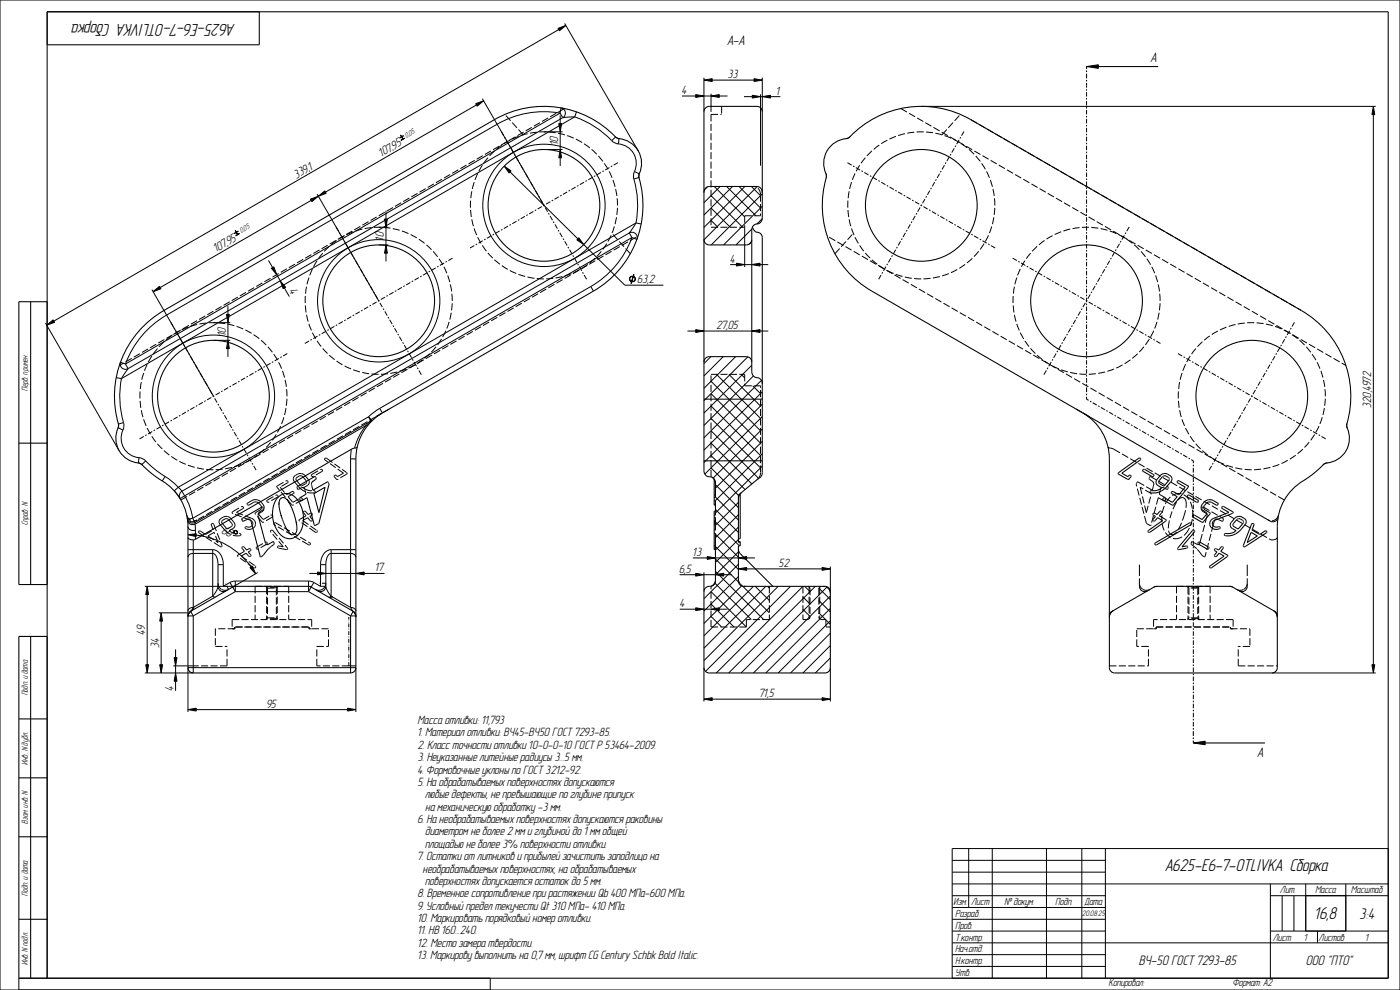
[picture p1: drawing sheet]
<svg xmlns="http://www.w3.org/2000/svg" width="594mm" height="420mm" viewBox="0 0 594 420" stroke-linecap="round" stroke-linejoin="round" font-family="sans-serif">
<defs><g id="words">
<g font-size="7.3">
<text x="99.4" y="10.1" transform="rotate(-180 99.4 10.1)">A625-E6-7-OTLIVKA Сборка</text>
<text x="494.6" y="369.4">A625-E6-7-OTLIVKA Сборка</text>
<text x="557.9" y="390">16,8</text>
</g>
<text font-size="6.6" x="576.9" y="389.7">3:4</text>
<g font-size="5.9">
<text x="308.7" y="19.3">A-A</text>
<text x="488.3" y="26.2">A</text>
<text x="533.6" y="321.2">A</text>
<text x="483.3" y="409.5">ВЧ-50 ГОСТ 7293-85</text>
<text x="554.1" y="409.5">ООО &quot;ПТО&quot;</text>
</g>
<g font-size="5.1">
<text x="308.8" y="33.1">33</text>
<text x="289.3" y="39.9">4</text>
<text x="329.4" y="40.1">1</text>
<text x="167.3" y="63.4" transform="rotate(-30 167.3 63.4)">95</text>
<text x="236.8" y="61.7" transform="rotate(-90 236.8 61.7)">10</text>
<text x="161.8" y="66.6" transform="rotate(-30 161.8 66.6)">107,</text>
<text x="125.8" y="75.8" transform="rotate(-30 125.8 75.8)">339,</text>
<text x="131.7" y="72.3" transform="rotate(-30 131.7 72.3)">1</text>
<text x="91.7" y="107.1" transform="rotate(-30 91.7 107.1)">107,</text>
<text x="97.2" y="103.9" transform="rotate(-30 97.2 103.9)">95</text>
<text x="162.9" y="102.2" transform="rotate(-90 162.9 102.2)">10</text>
<text x="309.8" y="111.4">4</text>
<text x="122.5" y="123.7" transform="rotate(60 122.5 123.7)">4</text>
<text x="270.5" y="120.1">63,2</text>
<text x="95.8" y="142.6" transform="rotate(-90 95.8 142.6)">10</text>
<text x="304" y="139.6">27,05</text>
<text x="581.8" y="173.2" transform="rotate(-90 581.8 173.2)">320,4972</text>
<text x="93.9" y="226" transform="rotate(28 93.9 226)">60</text>
<text x="294" y="235.8">13</text>
<text x="159.2" y="242.4">17</text>
<text x="288.3" y="242.9">6,5</text>
<text x="330.5" y="240.5">52</text>
<text x="288.4" y="257.6">4</text>
<text x="61.6" y="269.3" transform="rotate(-90 61.6 269.3)">49</text>
<text x="67.5" y="274.8" transform="rotate(-90 67.5 274.8)">34</text>
<text x="73.6" y="293.1" transform="rotate(-90 73.6 293.1)">4</text>
<text x="322.2" y="295.7">71,5</text>
<text x="113.2" y="300.2">95</text>
<text x="177.2" y="307.2">Maccа отливки: 11,793</text>
<text x="177.2" y="312.4">1. Материал отливки: ВЧ45-ВЧ50 ГОСТ 7293-85.</text>
<text x="177.2" y="317.7">2. Класс точности отливки 10-0-0-10 ГОСТ Р 53464-2009.</text>
<text x="177.2" y="322.9">3. Неуказанные литейные радиусы 3...5 мм.</text>
<text x="177.2" y="328.2">4. Формовочные уклоны по ГОСТ 3212-92.</text>
<text x="177.2" y="333.4">5. На обрабатываемых поверхностях допускаются</text>
<text x="180.6" y="338.7">любые дефекты, не превышающие по глубине припуск</text>
<text x="180.6" y="343.9">на механическую обработку -3 мм.</text>
<text x="177.2" y="349.2">6. На необрабатываемых поверхностях допускаются раковины</text>
<text x="180.6" y="354.4">диаметром не более 2 мм и глубиной до 1 мм общей</text>
<text x="180.6" y="359.7">площадью не более 3% поверхности отливки.</text>
<text x="177.2" y="364.9">7. Остатки от литников и прибылей зачистить заподлицо на</text>
<text x="179.5" y="370.2">необрабатываемых поверхностях, на обрабатываемых</text>
<text x="180.6" y="375.4">поверхностях допускается остаток до 5 мм.</text>
<text x="177.2" y="380.7">8. Временное сопротивление при растяжении Qb 400 МПа-600 МПа.</text>
<text x="177.2" y="385.9">9. Условный предел текучести Qt 310 МПа- 410 МПа.</text>
<text x="177.2" y="391.2">10. Маркировать порядковый номер отливки.</text>
<text x="177.2" y="396.4">11. HB 160...240.</text>
<text x="177.2" y="401.7">12. Место замера твердости.</text>
<text x="177.2" y="406.9">13. Маркирову выполнить на 0,7 мм, шрифт CG Century Schbk Bold Italic.</text>
</g>
<g font-size="4.4">
<text x="404.6" y="384">Изм.</text>
<text x="412.2" y="384">Лист</text>
<text x="426.2" y="384">№ докум.</text>
<text x="447.9" y="384">Подп.</text>
<text x="460.3" y="384">Дата</text>
<text x="543.2" y="379">Лит.</text>
<text x="558.1" y="379">Масса</text>
<text x="573.3" y="379">Масштаб</text>
<text x="405.4" y="389">Pазраб.</text>
<text x="405.4" y="394">Пров.</text>
<text x="405.4" y="399">Т.контр.</text>
<text x="540.2" y="399">Лист</text>
<text x="553.4" y="399">1</text>
<text x="559.6" y="399">Листов</text>
<text x="579.4" y="399">1</text>
<text x="405.4" y="404">Нач.отд.</text>
<text x="405.4" y="409">Н.контр.</text>
<text x="405.4" y="414">Утв.</text>
<text x="470.5" y="418.5">Копировал:</text>
<text x="523" y="418.5">Формат: А2</text>
</g>
<g font-size="3.7">
<text x="11.7" y="165.8" transform="rotate(-90 11.7 165.8)">Перв. примен.</text>
<text x="11.7" y="222.8" transform="rotate(-90 11.7 222.8)">Справ. N</text>
<text x="11.7" y="295" transform="rotate(-90 11.7 295)">Подп. и дата</text>
<text x="11.7" y="324.5" transform="rotate(-90 11.7 324.5)">Инв. N дубл.</text>
<text x="11.7" y="349.5" transform="rotate(-90 11.7 349.5)">Взам. инв. N</text>
<text x="11.7" y="380" transform="rotate(-90 11.7 380)">Подп. и дата</text>
<text x="11.7" y="409.5" transform="rotate(-90 11.7 409.5)">Инв. N подл.</text>
</g>
<text font-size="3.4" x="459.2" y="388.6">20.08.25</text>
<g font-size="3.1">
<text x="172.5" y="58.4" transform="rotate(-30 172.5 58.4)">0,</text>
<text x="174" y="57.5" transform="rotate(-30 174 57.5)">05</text>
<text x="102.4" y="98.9" transform="rotate(-30 102.4 98.9)">0,</text>
<text x="103.9" y="98" transform="rotate(-30 103.9 98)">05</text>
</g>
</g></defs>
<g fill="#000">
<path d="M236.7 12l3.4-1.2-2.8 2.3zM298.7 34l3.5-.6v1.2zM319.9 33.4l3.5 .6-3.5 .6zM461 28.2l5-.7v1.5zM169.6 58.5l1.6-.9zM170.1 59.5l1.6-.8zM169.9 57.4l.9 1.4zM201.9 44l3.3-1.2-2.7 2.2zM237.1 52.4h1.2l-.6 3.5zM295.2 40.1l3.5 .6-3.5 .6zM301.7 40.7l3.5-.6v1.2zM319.2 40.4l3.5 .6-3.5 .6z"/>
<path d="M323.4 41l3.5-.6v1.2zM582.7 45.1l.6 3.5h-1.2zM213.9 70.5l2.9 2-.8 .9zM237.7 63.4l.6 3.5h-1.2zM99.5 99l1.6-.9zM100 100l1.6-.8zM99.8 97.8l.9 1.4zM135.1 83.3l2.7-2.3 .6 1zM131.7 84.5l3.4-1.2-2.8 2.2zM163.2 92.9h1.2l-.6 3.5zM115.1 113.8l1.1-.6 1.2 3.3zM118.9 119.1l2.3 2.8-1.1 .6z"/>
<path d="M163.8 103.9l.6 3.5h-1.2zM245.6 100.9l2.1 2.9-3-2.1zM267.7 117.3a1.23 1.23 0 0 1 1.5 .2 1.23 1.23 0 0 1 .2 1.4l-.7 .6a1.17 1.17 0 0 0 .8-1.1 1.17 1.17 0 0 0-.8-1.1h-.7a1.17 1.17 0 0 0-.8 1.1 1.17 1.17 0 0 0 .8 1.1 1.18 1.18 0 0 1-.9-1 1.18 1.18 0 0 1 .6-1.2zM268 119.4l.7 .1zM268.9 116.5l-1.2 3.8zM312.5 111.7l3.5 .6-3.5 .6zM319 112.3l3.5-.6v1.2zM19.8 138l2.8-2.3 .6 1zM65 123.7l2.7-2.2 .6 1zM96.1 133.4h1.2l-.6 3.5zM96.7 144.4l.6 3.5h-1.2zM295.2 139.8l3.5 .6-3.5 .6z"/>
<path d="M319 140.4l3.5-.6v1.2zM79.7 226.9l3.6-.5-.1 1.2zM99.4 225.2l.6-.2 .7 .3 .1 .6-.2 .5-.6 .2-.7-.3-.2-.6 .9 .8 .7-.7-.1-.3zM99.4 225.2l-.1 .5zM300.1 236.1l3.5 .6-3.5 .6zM313.3 236.7l3.5-.6v1.2zM62.4 248.8l.6 3.5h-1.2zM106 240.8l1-.6 1.5 3.2zM134.7 242.7l3.5 .6-3.5 .6zM151 243.3l3.5-.6v1.2zM295.2 257.8l3.5 .6-3.5 .6zM295.2 243.2l3.5 .6-3.5 .6z"/>
<path d="M301.7 258.4l3.5-.6v1.2zM303.6 243.8l3.5-.6v1.2zM313.3 241.3l3.5-.6v1.2zM348.8 240.7l3.5 .6-3.5 .6zM68.4 260l.6 3.5h-1.2zM61.8 282h1.2l-.6 3.5zM67.8 282h1.2l-.6 3.5zM73.9 279h1.2l-.6 3.5zM74.5 285.5l.6 3.5h-1.2zM298.7 296.6l3.5-.6v1.2zM348.8 296l3.5 .6-3.5 .6zM582.1 282h1.2l-.6 3.5z"/>
<path d="M79.7 301.1l3.5-.6v1.2zM147.5 300.5l3.5 .6-3.5 .6zM506.3 315.2l5-.7v1.5z"/>
</g>
<g fill="none" stroke="#000" stroke-width=".42">
<path d="M0 0h594v420h-594zM236.7 12l3.4-1.2-2.8 2.3zM237 12.6l-214.1 123.6M239.6 9.9l31.2 54.1M298.7 34l3.5-.6v1.2zM298.7 33v14.4M301.7 39.7v7.8M302.2 34h17.7M319.9 33.4l3.5 .6-3.5 .6zM323.4 33v14.4M461 36.2v1M461 37.8v.6"/>
<path d="M461 39.1v1.9M461 28.2l5-.7v1.5zM169.6 58.5l1.6-.9zM169.9 57.4l.9 1.4zM170.1 59.5l1.6-.8zM201.9 44l3.3-1.2-2.7 2.2zM202.2 44.5l-64.1 37M204.7 41.9l26.1 45.2M230.8 55.9h7.9M237.1 52.4h1.2l-.6 3.5zM237.6 48a39.8 39.8 0 0 0-26.7 4.7l-140.2 81a39.8 39.8 0 0 0-17.5 20.7M237.6 48l.4-2.2a2.25 2.25 0 0 1 1.9 1.8 2.25 2.25 0 0 1-1.1 2.3"/>
<path d="M237.6 48l-184.4 106.4M237.6 48l1.2 1.9M237.7 48.9v3.5M237.7 55.9v7.5M238.8 49.9l-184.4 106.5M243.8 49.6a39.7 39.7 0 0 1 15.7 10.1M243.8 49.6l-5 .3M243.8 49.6l-192.3 111M244.6 47.5l-.8 2.1M259.5 59.7l1.4 .9 1.5 .5M261.2 58.1l-1.7 1.6M262.6 58.8l-.2 2.3"/>
<path d="M289.3 40.7h5.9M295.2 40.1l3.5 .6-3.5 .6zM298.7 40.7h3M301.7 40.7l3.5-.6v1.2zM305.2 40.7h3.5M315.7 41h3.5M319.2 40.4l3.5 .6-3.5 .6zM322.7 40v30.3M322.7 41h.7M323.4 41l3.5-.6v1.2zM326.9 41h4.2M390.9 45.1h192.8"/>
<path d="M461 41.6v.6M461 42.9v1.9M461 45.4v.6M461 46.7v1.9M461 49.2v.6M461 50.5v1.8M461 53v.6M461 54.2v1.9M461 56.8v.6M461 58v1.9M582.7 45.1l.6 3.5h-1.2zM582.7 48.6v233.4"/>
<path d="M213.9 70.5l2.9 2-.8 .9zM216.4 72.9l28.8 28.4M230.8 63.4h7.9M237.7 63.4l.6 3.5h-1.2zM237.7 66.9v3.5M262.4 61.1a8.3 8.3 0 0 1 6.8 11.7M268.9 75.9a39.7 39.7 0 0 1 .9 18.7M269.2 72.8l-.4 1.5 .1 1.6M269.2 72.8l2 .9M271.1 75.3l-2.2 .6M300.1 79.3l-1.1 1.2M303 79.1l13 12.9"/>
<path d="M305.6 79.1l-6.9 6.9M308.3 79.1l12.4 12.4M310.8 79.1l-12.1 12.1M313.5 79.1l9.2 9.1M316.1 79.1l-17.4 17.4M318.8 79.1l3.9 3.9M321.3 79.1l-22.6 22.6M461 60.6v.6M461 61.8v1.9M461 64.4v.6M461 65.6v1.9M461 68.1v.7"/>
<path d="M461 69.4v1.9M461 71.9v.7M461 73.2v1.9M461 75.7v.7M461 77v1.9M461 79.5v.7M99.5 99l1.6-.9zM99.8 97.8l.9 1.4zM100 100l1.6-.8zM131.7 84.5l3.4-1.2-2.8 2.2zM132 85l-64 37M134.6 82.4l26.1 45.2"/>
<path d="M135.1 83.3l2.7-2.3 .6 1zM160.7 96.4h4.1M163.2 92.9h1.2l-.6 3.5zM163.8 89.4v3.5M163.8 96.4v7.5M267 98.8a2.25 2.25 0 0 1 2.6 .3 2.25 2.25 0 0 1 .6 2.5l-2.1-.8M267 98.8l-189.8 109.6M267 98.8l1.1 2M269.8 94.6l-2.8 4.2M269.8 94.6l-194.2 112.1M269.8 94.6l2.2 .4M301.7 93.5l2.9 2.9"/>
<path d="M301.7 88.2l8.1 8.2M301.7 83l13.4 13.4M316 96.4v16.9M319 97.2l-6.7 6.7M323.4 92.8l-2.2 2.2M323.4 82.2l-21.6 21.7M323.4 87.5l-16.4 16.4M461 80.8v1.9M461 83.3v.6M461 84.6v1.9M461 87.1v.6M461 88.4v1.9"/>
<path d="M461 90.9v.6M461 92.2v1.9M461 94.7v.6M461 95.9v1.9M461 98.5v.6M461 99.7v1.9M113.9 110.5l1.7 3M115.1 113.8l1.1-.6 1.2 3.3zM117.4 116.5l1.5 2.6M118.9 119.1l2.3 2.8-1.1 .6zM160.7 103.9h4.1M163.8 103.9l.6 3.5h-1.2z"/>
<path d="M163.8 107.4v3.5M245.6 100.9l2.1 2.9-3-2.1zM247.7 103.8l17.4 17.2h16.4M267.7 117.3a1.23 1.23 0 0 1 1.5 .2 1.23 1.23 0 0 1 .2 1.4l-.7 .6a1.17 1.17 0 0 0 .8-1.1 1.17 1.17 0 0 0-.8-1.1h-.7a1.17 1.17 0 0 0-.8 1.1 1.17 1.17 0 0 0 .8 1.1 1.18 1.18 0 0 1-.9-1 1.18 1.18 0 0 1 .6-1.2zM268 119.4l.7 .1zM268.1 100.8a39.7 39.7 0 0 1-17.4 20.8M268.1 100.8l-189.8 109.6M268.9 116.5l-1.2 3.8zM309.8 112.3h2.7M312.5 111.7l3.5 .6-3.5 .6zM316 112.3h3M318.7 102.7l-.9 .9"/>
<path d="M319 112.3l3.5-.6v1.2zM322.5 112.3h3.5M461 102.3v.6M461 103.5v1.9M461 106.1v.6M461 107.3v1.9M461 109.8v.7M461 111.1v1.9M461 113.6v.7M461 114.9v1.9M461 117.4v.7M461 118.7v1.9"/>
<path d="M19.3 137.1l31.3 54.1M19.8 138l2.8-2.3 .6 1zM64.5 122.9l26.1 45.2M65 123.7l2.7-2.2 .6 1zM90.6 136.9h7.1M96.1 133.4h1.2l-.6 3.5zM96.7 129.9v3.5M96.7 136.9v7.5M120.6 122.2l2.2 3.6M250.7 121.6l-89.6 51.7M250.7 121.6l1.1 1.9M295.2 139.8l3.5 .6-3.5 .6z"/>
<path d="M461 121.2v.7M461 122.5v1.9M461 125v.6M461 126.3v1.9M461 128.8v.6M461 130.1v1.9M461 132.6v.6M461 133.9v1.9M461 136.4v.6M461 137.6v1.9M53.2 154.4l-2.1-.7a2.25 2.25 0 0 0 .7 2.5 2.25 2.25 0 0 0 2.6 .2M53.2 154.4l1.2 2"/>
<path d="M54.4 156.4l-2.9 4.2M90.6 144.4h7.1M96.7 144.4l.6 3.5h-1.2zM96.7 147.9v3.5M291.7 140.4h3.5M298.7 140.4h20.3M301.6 151.3l-2.9 2.9M304 158.8l18.7 18.7M306.9 151.3l-8.2 8.2M309.2 158.8l13.5 13.4M312.1 151.3l-13.4 13.4M314.5 158.8l1.5 1.5"/>
<path d="M317.3 151.4l-18.6 18.6M319 140.4l3.5-.6v1.2zM319 155l-20.3 20.2M319.7 159.5l-21 21M322.5 140.4h3.5M461 140.2v.6M461 141.4v1.9M461 144v.6M461 145.2v1.9M461 147.8v.6M461 149v1.9M461 151.6v.6"/>
<path d="M461 152.8v1.9M461 155.3v.7M461 156.6v1.9M461 159.1v.7M49.3 160.2l2.2 .4M51.5 160.6a39.8 39.8 0 0 0 .9 18.7M52.4 179.3l.2 1.6-.4 1.5M52.4 179.3l-2.1 .6M156.4 176.8l1.5 1.7-.5 .1M156.4 176.8l1 1.8M156.4 176.8l-74.6 43.1M157.4 178.6l-2 1.9"/>
<path d="M157.4 178.6l-74.6 43M161.1 173.3l-4.7 3.5M161.1 173.3l1.1 1.9M301.7 177.5l21 21M301.7 172.2l21 21M301.7 167l21 21M301.7 161.7l21 21M319.4 163.7l3.3 3.3M323 161.4l-24.3 24.3M323.4 166.2l-24.7 24.8M323.4 171.5l-24.7 24.7M323.4 176.7l-24.3 24.4"/>
<path d="M461 160.4v.9M467.9 173.3l.9 .5M468.8 173.8h.1M469.4 174.2l.6 .3M470.6 174.9l1.7 1M472.9 176.2l.6 .3M474.1 176.9l1.7 1M476.4 178.2l.6 .4M477.5 178.9l1.8 1M50.1 181.5l2.1 .9M52.2 182.4a8.3 8.3 0 0 0 6.7 11.8M58.9 194.2l1.6 .4 1.3 .9"/>
<path d="M58.9 194.2l-.2 2.2M61.8 195.5l3.9 3.6 4.3 3M61.8 195.5l-1.6 1.6M148.7 194.7h2.3M148.7 194.7v63M149.1 190.6l-.4 4.1M155.4 180.5a24.7 24.7 0 0 0-5 9.6M155.4 180.5l-72.6 41.9M156.2 180.3l-.8 .2M301.7 198.5l11.9 11.9M301.7 193.2l14.4 14.5M301.7 188l17.3 17.3"/>
<path d="M301.7 182.7l20.1 20.2M323.4 182l-20.8 20.8M323.4 187.2l-19.8 19.9M323.4 192.5l-19.8 19.9M323.4 197.7l-19.8 19.9M479.9 180.2l.6 .4M481 180.9l1.8 1M483.4 182.3l.6 .3M484.5 182.9l1.8 1M486.9 184.3l.5 .3M488 184.9l1.8 1.1M490.4 186.3l.5 .3"/>
<path d="M491.5 187l1.8 1M493.9 188.3l.5 .3M495 189l1.8 1M496.8 190h.1M497.3 190.3l.6 .4M498.5 191l.9 .5M70 202.1l3.3 2.4 2.3 2.2M70 202.1l-1.1 2M75.6 206.7l1.6 1.7M75.6 206.7l-1.7 1.5M77.2 208.4a2.25 2.25 0 0 0-.8 3.1l1.9-1.1M77.2 208.4l1.1 2"/>
<path d="M78.3 210.4a24.8 24.8 0 0 1 3.5 9.5M81.8 219.9l-2.3 .3a2.23 2.23 0 0 0 3.3 1.4M81.8 219.9l1 1.7M303.6 216.1l9.7 9.8M303.6 210.9l9.7 9.7M303.6 205.6l9.7 9.8M313.3 213.1l-9.7 9.8M313.3 218.4l-9.7 9.7M506.3 203.5v1M506.3 205.1v.6M506.3 206.4v1.9M506.3 208.9v.7"/>
<path d="M506.3 210.2v1.9M506.3 212.8v.6M506.3 214.1v1.9M506.3 216.6v.7M506.3 217.9v1.9M79.6 221a2.21 2.21 0 0 0 3.2 1.4M79.7 226.9l3.6-.5-.1 1.2zM79.7 236.4a1.91 1.91 0 0 1 2.3-1.6h8.2a3.7 3.7 0 0 1 2.3 4.1v.7h2.2M79.7 223.3a2.25 2.25 0 0 0 3.2 1.6M79.7 233.2h10.5M82 229.1v28.6M82.8 221.6v.8"/>
<path d="M82.8 222.4l.1 2.5M82.9 224.9v3.9M83.2 227a33.1 33.1 0 0 1 23.3 13.5M90.2 233.2a5.6 5.6 0 0 1 4.5 6.4M90.2 233.2v19.7M94.7 239.6v9.1l2.9-1.6M99.4 225.2l.6-.2 .7 .3 .1 .6-.2 .5-.6 .2-.7-.3-.2-.6 .9 .8 .7-.7-.1-.3zM99.4 225.2l-.1 .5zM136 239.6v9.1M140.5 233.2a5.6 5.6 0 0 0-4.5 6.4M140.5 233.2h10.5M140.5 233.2v19.7"/>
<path d="M151 236.4a1.91 1.91 0 0 0-2.3-1.6h-8.2a3.7 3.7 0 0 0-2.2 4.1l-.1 .7h-2.2M294 236.7h6.1M300.1 236.1l3.5 .6-3.5 .6zM303 226.1l.2 .1M303.6 236.7h9.7M303.6 237.1l10.1 10.2M303.6 231.9l9.7 9.7M303.6 226.6l9.7 9.8M303.6 221.4l10.2 10.2M313.3 236.7l3.5-.6v1.2zM313.3 234.1l-9.7 9.7h-4.9M313.3 223.6l-9.7 9.8"/>
<path d="M313.3 228.9l-9.7 9.7M313.3 239.4l-14.6 14.6M316.8 236.7h3.5M506.3 220.5v.6M506.3 221.7v2M506.3 224.3v.6M506.3 225.6v1.9M506.3 228.1v.7M506.3 229.4v1.9M506.3 232v.6M506.3 233.3v1.9M506.3 235.8v.7"/>
<path d="M506.3 237.1v1.9M506.3 239.7v.6M61.4 248.8h38.4M62.4 248.8l.6 3.5h-1.2zM62.4 252.3v29.7M81.1 259.1l-.2 .3 1.1 1.9M82 257.7a1.97 1.97 0 0 0-2.3 1.6M82 257.7l-.8 1.3M90.2 252.9l1.2 .4M90.2 252.9l-8.2 4.8M92.5 248.7a8.6 8.6 0 0 1-2.3 4.2M97.6 247.1l2.2 3.9"/>
<path d="M99.8 246.5l-2.2 .6M99.8 251h31.1M99.8 246.5h31.1M99.8 246.5v4.5M99.8 251l-17.8 10.3M106 240.8l1-.6 1.5 3.2zM109.3 242.9l-10.6 6.2M130.9 246.5l2.3 .6M130.9 251l17.8 10.3M130.9 246.5v4.5M131.2 243.3h3.5M133.2 247.1l2.8 1.6"/>
<path d="M133.2 247.1l-2.3 3.9M134.7 242.7l3.5 .6-3.5 .6zM136 248.7h1.9M138.2 248.7a8.6 8.6 0 0 0 2.3 4.2M138.2 243.3h12.8M140.5 252.9l-1.1 .4M140.5 252.9l8.2 4.8M148.7 257.7l.9 1.4M148.7 257.7a1.97 1.97 0 0 1 2.3 1.6M149.9 259.4l-1.2 1.9M151 243.3l3.5-.6v1.2zM154.5 243.3h8.6"/>
<path d="M288.3 243.8h6.9M288.4 258.4h6.8M295.2 257.8l3.5 .6-3.5 .6zM295.2 243.2l3.5 .6-3.5 .6zM298.7 258.4h3M298.7 242.8v8.2M301.7 258.4l3.5-.6v1.2zM301.7 256.2l9.7 9.8M301.7 251l15 15M303.2 247.3l15.6 15.6M303.6 243.8l3.5-.6v1.2zM303.6 242.4l20.4 20.5"/>
<path d="M305.2 258.4h3.5M307.1 243.8h3.5M313.3 241.3l3.5-.6v1.2zM313.3 244.6l-14.6 14.6M314.6 248.6l-15.9 15.9M314.7 248.3l11.7 11.7M316.8 241.3h32M319.7 248.8l-21 21M320.4 248.8l6 5.9M324.9 248.8l-26.2 26.2M325.7 248.8l.7 .7M330.2 248.8l-31.5 31.5"/>
<path d="M335.4 248.8l-36.1 36M340.7 258.5l3 3M340.7 253.2l3 3M340.7 248.8l-36.8 36.7M341.4 248.8l2.3 2.2M345.9 248.8l-36.7 36.7M347.4 260l2.9 2.9M347.4 254.7l4.9 4.9M347.4 249.5l4.9 4.9M348.8 240.7l3.5 .6-3.5 .6zM351 249l-36.6 36.5M352.3 240.3v10.7"/>
<path d="M352.3 252.9l-32.6 32.6M352.3 258.1l-27.4 27.4M506.3 240.9v2M506.3 243.5v.6M506.3 244.8v1.9M506.3 247.3v.7M506.3 248.6v2M506.3 251.2v.6M506.3 252.5v1.9M506.3 255v.7M506.3 256.3v1.9M506.3 258.9v.6"/>
<path d="M67.4 260h12.3M68.4 260l.6 3.5h-1.2zM68.4 263.5v18.5M73.9 279h1.2l-.6 3.5zM74.5 275.5v3.5M79.7 261.3h2.3M82 261.3v24.2h-20.6M148.7 261.3h2.3M148.7 261.3v24.2M301.7 261.5l4.5 4.5M350.4 263l1.9 1.9M352.3 263.4l-22.1 22.1"/>
<path d="M352.3 268.6l-16.9 16.9M352.3 273.9l-11.6 11.6M352.3 279.1l-6.4 6.4M506.3 260.2v1.9M506.3 262.7v.7M506.3 264v1.9M506.3 266.6v.6M506.3 267.8v2M506.3 270.4v.6M506.3 271.7v1.9M506.3 274.2v.7M506.3 275.5v1.9"/>
<path d="M506.3 278.1v.6M506.3 279.4v1.9M61.8 282h1.2l-.6 3.5zM67.8 282h1.2l-.6 3.5zM73.5 282.5h6.2M74.5 285.5l.6 3.5h-1.2zM74.5 282.5v3M74.5 289v4.1M298.7 296.6l3.5-.6v1.2zM298.7 283.3v14.3M302.2 296.6h46.6M348.8 296l3.5 .6-3.5 .6z"/>
<path d="M352.3 283.3v14.3M506.3 281.9v.7M506.3 283.2v1.9M506.3 285.8v.6M506.3 287v2M506.3 289.6v.6M506.3 290.9v1.9M506.3 293.4v.7M506.3 294.7v1.9M506.3 297.3v.6M506.3 298.6v1.9M539.7 285.5h44"/>
<path d="M582.1 282h1.2l-.6 3.5zM79.7 301.1l3.5-.6v1.2zM79.7 302.1v-18.8h71.3v18.8M83.2 301.1h64.3M147.5 300.5l3.5 .6-3.5 .6zM506.3 315.2l5-.7v1.5zM506.3 301.1v.7M506.3 302.4v1.9M506.3 305v.6M506.3 306.2v1M404 360h185v55h-185zM411 360v25"/>
<path d="M421 360v55M444 360v55M459 360v55M469 360v55M404 365h65M404 370h65M404 375h185M404 380h65M539 380h50M539 375v40M544 380v15M549 380v15"/>
<path d="M554 375v20M571 375v20M404 385h65M404 390h65M404 395h65M404 400h185M539 395h50M559 395v5M8 420v-5h200v5M404 405h65M404 410h65"/>
<circle cx="230.8" cy="87.1" r="26"/>
<circle cx="160.7" cy="127.6" r="26"/>
<circle cx="90.6" cy="168.1" r="26"/>
</g>
<g fill="none" stroke="#000" stroke-width=".45">
<path d="M110 5v14h-90M461 28.2v1M461 29.9v.7M461 31.2v2M461 33.9v.7M461 35.2v1M466 28.2h25.4M298.7 81.7a2.44 2.44 0 0 1 2.2-2.6h20.3a2.44 2.44 0 0 1 2.2 2.6M319.2 96.3l.8 1.5 1 .7a2.33 2.33 0 0 1 2.4 2.3v99.7a3.5 3.5 0 0 1-2.3 3.1l-7.8 6.5v19.9h.8M270.2 101.5v.1M298.7 101.7l.6 1.6 1.6 .6h15.8l1.6-.6 .7-1.6M13 128v120"/>
<path d="M20 128h-12v120h12M60.3 139l5.3-4.7 4-2.6 140.2-80.9a42.4 42.4 0 0 1 52 7.8 10.9 10.9 0 0 1 9.2 15.9 42.4 42.4 0 0 1-19.2 49l-89.6 51.7a22.5 22.5 0 0 0-11.2 19.5v88.6l-.3 1.1-1.4 1-67.3 .1-1.6-.7-.7-1.5v-60a23 23 0 0 0-12.5-20.3l-5.6-4.5a5.4 5.4 0 0 0-4.9-2.5 10.7 10.7 0 0 1-6.4-15.3 42.6 42.6 0 0 1 10-41.7zM298.7 153.6l.6-1.6 1.6-.7h15.8l1.6 .7 .7 1.6M298.7 169.3h24.7M323.4 162.8a2.88 2.88 0 0 0-3.1-2.8l-1-1-.3-1.4v-60a2.88 2.88 0 0 1 3.1-2.8l1-1 .3-1.4v-45l-.3-1.2-.8-.8-1.1-.3h-20.3l-1.1 .3-.8 .8-.3 1.2v152.3a2.6 2.6 0 0 0 3.1 2.6M459.4 175.2a22.5 22.5 0 0 1 11.3 19.5v88.6l.3 1.1 1.3 1 67.4 .1 1.6-.7 .6-1.5v-60a23 23 0 0 1 12.6-20.3l5.6-4.5a5.4 5.4 0 0 1 4.8-2.5 10.7 10.7 0 0 0 6.4-15.3 42.4 42.4 0 0 0-19.2-49l-140.2-80.9a42.4 42.4 0 0 0-52 7.8 10.9 10.9 0 0 0-9.2 15.9 42.4 42.4 0 0 0 19.2 49l169 97.6a2.25 2.25 0 0 0 3.4-1.6M461 161.3v1M461 163v.7M461 164.3v2M461 167v.7M461 168.3v1l.9 .5M462.5 170.2l.5 .3"/>
<path d="M463.6 170.8l1.7 1M465.9 172.2l.6 .3M467.1 172.8l.8 .5M8 188h12M151.6 189.7l-2.5 .9-66.9 38.4a2.21 2.21 0 0 1-2.5-1M298.7 195.5h24.7M483.7 195.2l-7.7 5.5 2.5 1.5 .6-.6 .7 .2 .1 .4-1 1.1h-.6l-3.6-2.1-.2-.6M483.8 195.1h.1M483.8 195.1l.1-.6-.8-.1-8.4 6.1M485 199.3l.7-.1 3.7 2.1 .2 .5-.5 .4-.4-.1-3.7-2.2zM499.4 191.5l.9 .5M500.8 192.3l.6 .4"/>
<path d="M502 193l1.7 1M504.3 194.3l.6 .4M505.5 195l.8 .5v1M506.3 197.2v.6M506.3 198.5v2M73.9 208.2l1.2 1.4M75.1 209.6h.1M75.1 209.6l.4 .6M75.5 210.2l.1 .1M75.6 210.3l.8 1.2M102.7 220h.1M109.5 218.2v.1"/>
<path d="M109.5 218.3v.2M109.5 218.1v.1M109.5 218.5h.1M109.5 218.1h.1M109.5 218l.5-.6 1.8-1.2-.4-1.2-8.7 5M109.5 218.5l3.3 12.2M117.9 211.1a5.3 5.3 0 0 1 8.8 1.6 12.3 12.3 0 0 1-.5 14.4 5.5 5.5 0 0 1-8.7-2.3 12.4 12.4 0 0 1 .4-13.7zM119.1 211.5a1.98 1.98 0 0 1 3.1 1.1 19.9 19.9 0 0 1 3.5 13.2 1.78 1.78 0 0 1-1.8 1.1 1.78 1.78 0 0 1-1.6-1.4l-1.4-2.4-1.4-3.8a9.6 9.6 0 0 1-.6-7.5zM126.2 207.4v.1M126.2 207.5h.1M126.3 207.5v.1M127.1 211.4l.3 1.1"/>
<path d="M127.1 211.4h.1M127.1 211.3v.1M127.1 211.3h.1M127.2 211.2v.1M127.2 211.2h.1M127.4 212.5v.1M127.4 212.6h.1M127.4 212.6l.1 .1M127.5 212.7h.1M127.6 212.7h-.1M127.6 212.6h.1M127.6 212.6l2.7-1.5 3.2 11.9 1.6-.9"/>
<path d="M129.1 207v.1M129.1 207a2.14 2.14 0 0 0-2.3 .5l-.5 .1M129.1 207.1h.1M129.2 207.2h.1M129.2 207.2v.1M129.2 207.3h.1M129.2 207.3v.1M129.2 207.4h.1M129.3 207.4v.1M129.3 207.5l.6 2.2-2.7 1.5M132.2 205.6v.1M132.2 205.7l.1 .4"/>
<path d="M132.3 206.1h.1M133.2 209.4l4.7-2.7-2.6 10.8zM133.6 202.1l-7.4 4.3v1M133.7 202.1h.1M133.7 202.1l.1 .1M133.9 202.2h.1M133.9 202.2l.2 .8M134 203.4l-1.6 1.2-.2 1M134 203.4h.1M134.1 203h.1M134.1 203.1h.1M134.1 203.2l-.1 .1"/>
<path d="M134.1 203.2h.1M138.8 204.5l-6 3.5-.5-1.9M138.9 204.5h.1M138.9 204.5l.7 .8-4.3 16.6M301.8 202.3h.1M301.8 202.3a2.54 2.54 0 0 1 1.8 2.6v6.2h-.6M303 219.5h.6v5.4h-.6M303 212.3h.6v6.3h-.6M303 203.5v10.8h.6M303 210h.6M303 203.9h.2M303.6 216.8h-.6v16.4h.6"/>
<path d="M314.1 209.5v19h-.8M474.6 200.5v.1M474.6 200.5h.1M474.7 200.5h.1M488.3 209h.1M488.3 209.1h.1M489.2 218.4h.1M489.2 218.5h.1M489.3 218.5h.1M489.3 217.9l-.1 .5M489.3 218.5l.9 .6-1.1 1.4M489.3 217.8h.1"/>
<path d="M489.4 217.8h-.1M489.4 217.8h.1M489.6 217.7l-.2 .1M489.6 217.7h.1M489.7 217.7h.1M489.8 217.7h.1M489.9 217.7h.1M492.5 216.8l-1.6 1.5-1-.6M492.5 216.9h.1M492.5 216.9l.3 .1M492.6 207.3h-.1a6.6 6.6 0 0 1-4.1 .8l-.5 .5 .3 .4M492.6 207.2l.4-.2-1.6-1a1.71 1.71 0 0 1-.5-2.6l1.4-1.6a2.58 2.58 0 0 1 3.1-.6l.9 .5a1.69 1.69 0 0 1 .5 2.7l-1.7 2a7.3 7.3 0 0 1-6.7 2.7"/>
<path d="M492.6 207.2v.1M492.8 217h.1M492.9 217v.1M492.9 217.1h.1M492.9 217.5l-1.1 1.3 2.8 1.6 .2 .5-7.3 5M492.9 217.5h.1M492.9 217.2h.1M492.9 217.2l.1 .1M493 217.4h.1M493 217.3v.1M493 217.3h.1M493.3 202.2l-1.5 1.8-.2 .6 .4 .6 1.8 1.1 2.2-2.7"/>
<path d="M493.3 202.2h.1M493.4 202.1l-.1 .1M493.5 202h.1M493.6 202h-.1M493.6 202h.1M493.7 201.9l-.1 .1M493.7 201.9h.8l1.4 .8M495.9 202.7h.1M495.9 202.7l.1 .1M496 202.8h.1M496 202.9l.1 .1M496.1 203.6h-.1"/>
<path d="M496.1 203h.1M496.1 203.5v.1M496.1 203v.2M496.1 203.5h.1M496.1 203.3v.1M496.1 203.2h.1M496.1 203.3h.1M496.1 203.2v.1M499.7 204.1l.6-.1 3.7 2.1 .2 .4-6.2 7.6-.6 .2-3.8-2.2-.2-.4 .7-.5 3.3 1.9 2.1-2.4-2.4-1.4v-.6l.7-.2 2.3 1.4 2.8-3.2-3.3-1.9zM503.9 210.2l.7-.1 3.7 2.1 .2 .5-.4 .4-.5-.1-3.7-2.1zM506.3 201.2v.6M506.3 202.5v1"/>
<path d="M511 212.9a3.2 3.2 0 0 1 3.8-.5l1.9 1.1v.6l-.6 .2-2.2-1.2-.9-.2-1 .4-1.1 1.4 .1 1.4 2.5 1.7-3 3.7h-.7l-3.8-2.3 .2-.6 .5-.1 3.3 1.9 2.1-2.4-1.4-.8a2.13 2.13 0 0 1-.5-3.3zM522.9 217.8l-8.1 3.4a1.73 1.73 0 0 0 .3 2.2 1.73 1.73 0 0 0 2.2 0l.3 .2M523 217.8h-.1M523 217.7v.1M523 217.7v-.6l-4.2-2.2-.4 .4 .1 .4 2.9 1.7-6.4 2.5a2.5 2.5 0 0 0-1.5 3.3 2.5 2.5 0 0 0 3.4 1.3l.6-.2M523 217.7h.1M92.5 239.6v9.1M102.6 220.1l.2 .9M102.6 220.1h.1M102.7 220l-.1 .1M102.8 221h.1M102.8 221v.1"/>
<path d="M102.8 221.1h.1M102.9 221.1h.1M102.9 221.1v.1M105.3 220.2l-2.4 1M105.4 220.2h-.1M105.5 220.1l-.1 .1M105.5 220.1h.1M105.6 220.1h.1M105.7 220.1l.1 .1M105.9 220.2h.1M106 220.2v.1M106 220.3h.1"/>
<path d="M106.1 220.3l.3 .5M106.4 220.8v.1M106.4 220.9l.1 .4M106.5 221.3h.1M106.5 221.3l3.9 14.8M110.4 236.1h.1M111.4 235.8l-1 .3M111.4 235.8h.1M111.5 235.7v.1M111.6 235.6v.1M112.8 230.7h.1M116.1 229.8l-1.8 .9a.83 .83 0 0 1-.8 .5 .83 .83 0 0 1-.7-.5"/>
<path d="M116.1 229.9h.1M116.1 229.9l.2 1-2.4 1.9-2.3 2.8M135.2 222.1h-.1M135.3 221.9l-.1 .2M135.3 221.9h.1M138.2 239.6v9.1M303 226.2h.6v20.3a2.61 2.61 0 0 1-3.3 2.3l-1.3 1.1-.3 1.1v32.3l.3 1.1 .8 .8 1.1 .3h49.2l1.1-.3 .8-.8 .3-1.1v-32.3l-.3-1.1-.8-.8-1.1-.3h-34.5l-1.2-.4-.8-.8-.3-1.1v-14.9h.8v-1.8h-.8M303 232.6h.6M303 231.6h.6M303 222.6h.6M303 221.8h.6M303 221.7h.6"/>
<path d="M303 221.1h.6M303 221h.6M314 234.8l13.9 14M487.4 225.8v.1M487.4 225.9h.1M487.5 225.9h.1M489.1 220.6h.1M489.1 220.6l.3 .4h.5l1.2-1.4 2.2 1.2-6 4.2-.2 .5 .3 .3M489.1 220.5h.1M490.1 230.4l.1 .7M490.2 230.4h-.1M490.2 230.3h.1"/>
<path d="M490.2 231.1h.1M490.3 231.1h.1M490.3 231.1l.1 .1M490.7 231.1l-.3 .1M490.7 231.1h.1M490.8 231.1h-.1M490.8 231.1h.1M499.6 232.8l.1 .1M499.6 232.7h.1M499.7 232.9v.1M499.7 232.6l-.1 .1M499.7 233h.1"/>
<path d="M499.7 232.6h.1M499.7 233.1h.1M499.8 233.1h.1M499.9 233.1h.1M499.9 233.1l.1 .1M500 233.2h.1M500.1 233.2h.1M500.2 233.2h-.1M500.2 233.2h.1M503.5 231.6h.1M503.6 231.6h.1M503.6 231.7h.2"/>
<path d="M503.7 232.5l-3.5 .7M503.7 232.5h.1M503.8 232.4l-.1 .1M503.8 232.4h.1M503.9 231.8h.1M503.9 231.8v.1M503.9 231.9v.1M503.9 232.2l-.1 .2M503.9 232.2h.1M503.9 232v.1M503.9 232.1v.1M504.7 221.8l-14.5 8.5"/>
<path d="M504.7 221.8h.1M504.8 221.8h-.1M504.8 221.8h.1M504.9 221.8h-.1M504.9 221.8h.1M504.9 221.8l.7 .3M505.3 222.6l-14.5 8.5M505.3 222.6h.1M505.4 222.6h-.1M505.4 222.6h.1M505.4 222.5v.1M505.5 222.4l-.1 .1"/>
<path d="M505.5 222.3v.1M505.6 222.1v.1M505.6 222.3h.1M505.6 222.2h.1M505.6 222.2v.1M506.3 224.9l-6.6 7.7M506.4 224.9h.1M506.5 224.9h.1M506.5 224.9l.3 .2M506.8 225.1h.1M506.8 225.1l.1 .1M506.9 225.5l-5.4 6.5 2-.4"/>
<path d="M506.9 225.5h.1M506.9 225.2h.1M506.9 225.2v.1M506.9 225.4v.1M506.9 225.3h.1M506.9 225.4h.1M506.9 225.3v.1M508.3 230.6v.1M508.3 230.7h.1M508.4 230.7v.1M508.4 230.8h.1M508.4 230.1l-.1 .5"/>
<path d="M508.4 230.8l3.8 2.1 .7-.2M508.5 230.1h-.1M508.7 230l-.2 .1M508.8 229.9l-.1 .1M508.8 229.9h.1M508.9 229.9h.1M509 229.9h.1M509 229.9v.1M509 230l3.9 2.2M512.9 232.2h.1M512.9 232.2v.1M512.9 232.6v.1"/>
<path d="M513 232.6h.1M513 232.3v.1M513 232.5v.1M513 232.4v.1M513 232.5h.1M515.2 235.7h.1M515.2 235.6v.1M515.2 235.7l.3 .4h.5l1.3-1.4 2.1 1.2-6 4.2-.2 .4 .3 .4M515.2 235.6h.1M515.2 235.5v.1M515.3 235.5h-.1M515.3 233.4v.1"/>
<path d="M515.3 233.5h.1M515.3 233.5v.1M515.3 233.6h.1M515.4 233.6h.1M515.4 233.6l1 .6-1.1 1.3M515.4 232.9l-.1 .5M515.4 232.9h.1M515.5 232.9h-.1M515.5 232.8v.1M515.7 232.8h-.2M515.8 232.8h-.1M515.8 232.8h.1"/>
<path d="M515.9 232.8h.1M517.5 224.3h.1M517.6 223.6h.1M517.6 223.6v.1M517.6 223.7h.1M517.7 224.1l-.2 .1M517.7 223.7v.2M517.7 224v.1M517.7 223.9v.1M517.7 223.9h.1M518.5 231.9l-1.5 1.5-1-.6M518.6 231.9h.1"/>
<path d="M518.7 231.9l.2 .2M518.9 232.1h.1M519 232.1h.1M519 232.1v.1M519 232.6l-1.1 1.3 2.8 1.6 .2 .5-7.3 5M519 232.5v.1M519.1 232.2v.1M519.1 232.5h.1M519.1 232.3h.1M519.1 232.4v.1M519.1 232.4h.1M519.1 232.3v.1"/>
<path d="M519.8 227.2h.1M519.9 227.2v.1M524 225.5a6.4 6.4 0 0 1-4 .8l-.5 .5 .3 .4M524 225.5h.1M524.2 225.4l-.2 .1M524.2 225.4l.3-.2-1.6-1a1.71 1.71 0 0 1-.5-2.6l1.4-1.6a2.58 2.58 0 0 1 3.2-.6l.9 .5a1.69 1.69 0 0 1 .4 2.6l-1.7 2.1a7.2 7.2 0 0 1-6.7 2.7M524.2 225.4h.1M524.8 220.4l-1.5 1.8-.2 .6 .4 .6 1.8 1 2.3-2.6M524.8 220.4h.1M524.8 220.3v.1M524.9 220.3h-.1M525 220.2l-.1 .1"/>
<path d="M525.1 220.2h-.1M525.1 220.1v.1M525.2 220.1h-.1M525.2 220.1h.8l1.4 .7M527.4 220.8v.1M527.4 220.9l.1 .1M527.5 221h.1M527.5 221l.1 .1M527.6 221.8h.1M527.6 221.2h.1M527.6 221.7v.1M527.6 221.2v.2"/>
<path d="M527.6 221.7h.1M527.6 221.6v.1M527.6 221.5v.1M527.6 221.5h.1M527.6 221.4v.1M530.8 225.8l2.7 1.6-4.3 2.8zM531.1 222.3l.5-.2 .5 .4-.9 2.3 3.3 1.9 2.3-1.4 .5 .1 .2 .4-9.7 6.2-.3-.7zM513.5 240.9h.1M513.6 240.9h.1M13 270v145M20 270h-12v145h581v-410h-569v410M79.7 261.3l.2-.9 1-1 17.8-10.3 1.1-.3h31.7l18.4 10.6 .9 1 .2 .9"/>
<path d="M470.7 261.3l.4-1.3 .7-.6 17.9-10.3 1.1-.3h31.6l18.4 10.6 .7 .6 .4 1.3M8 305h12M506.3 307.2v1M506.3 308.9v.6M506.3 310.2v2M506.3 312.9v.6M506.3 314.2v1M511.3 315.2h25.4M8 330h12M8 355h12M8 390h12"/>
<circle cx="230.8" cy="87.1" r="23.7"/>
<circle cx="390.9" cy="87.1" r="23.7"/>
<circle cx="160.7" cy="127.6" r="23.7"/>
<circle cx="461" cy="127.6" r="23.7"/>
<circle cx="90.6" cy="168.1" r="23.7"/>
<circle cx="531.1" cy="168.1" r="23.7"/>
</g>
<g fill="none" stroke="#000" stroke-width=".42" stroke-dasharray="3 1" stroke-linecap="butt">
<path d="M222 57.2l-7.8-8.7M239.5 46l-188.9 109.1M261 57.9l1.8 .9M301.7 48.5v47.9M301.7 48.5h4.5M306.2 45.1v3.4M358.9 58.8l1.8-.9M382.2 46l188.9 109.1M399.7 57.2l7.8-8.7M271.3 73.5l-.1 2.1M350.4 73.5l.1 2.1M262 87.1a31.2 31.2 0 0 0-46.2-27.3 31.2 31.2 0 0 0-1.9 53.6 31.2 31.2 0 0 0 48-24l.1-2.3"/>
<path d="M301.7 96.4h14.3M316 91.5v4.9M316 91.5h6.7M322.7 82.6v8.9M322.7 82.6a3.3 3.3 0 0 0-3-3.5M422.1 87.1a31.2 31.2 0 0 0-46.2-27.3 31.2 31.2 0 0 0-1.9 53.6 31.2 31.2 0 0 0 48-24l.1-2.3M267.4 107.7l-7.8-8.7M354.3 107.7l7.7-8.7M191.9 127.6a31.2 31.2 0 0 0-46.2-27.3 31.2 31.2 0 0 0-1.9 53.6 31.2 31.2 0 0 0 48-24.1l.1-2.2M301.7 158.8h14.3M316 158.8v4.9M50.2 179.7l-.2 2"/>
<path d="M121.8 168.1a31.2 31.2 0 0 0-46.2-27.4 31.2 31.2 0 0 0-1.9 53.7 31.2 31.2 0 0 0 48-24.1l.1-2.2M159.4 176.9l-75.7 43.7M162.2 175.2l-2.8 1.7M165.1 173.5l-5.7 3.4M316 163.7h6.7M456.6 173.5l2.8 1.6M459.4 175.1l.1 .1M460.1 175.6l-.6-.4M460.1 175.6l2.2 1.3M571.5 179.7l.1 2M60.4 197.3l-1.9-.9M135.9 199.2l.8 .1"/>
<path d="M136.6 200l-3.6 2.1M136.7 199.3l-.1 .7M137.8 195.1l.2-.7M137.9 195.2l-.1-.1M138 194.4l.6 .1M138.6 194.5l8.4 6M151.6 189.7v-.1M470.1 189.6l1.2 .5M472.6 190.6l66.2 38.2M472.6 190.6l-1.3-.5M483.2 194.4l-.1 .1M483.9 194.5l-.2-.1"/>
<path d="M484.9 199.9l.2 .1M485.1 199.2l-.1 .1M563.2 196.4l-1.9 .9M76.8 212.1l193.9-112M79.2 218.5a3.1 3.1 0 0 0 3.6 2.4M79.4 219.5l.6 1.2 .7 .5M93.8 219.9l.9-.5M94.7 219.4l1.7-.3M96.4 219.1l1.5 .9M97.9 220l1.4 1.6M98.6 217.6l.2-.6M98.8 217l3.6-2"/>
<path d="M98.9 217.9l-.3-.3M100.3 217.4l6.4 2.5M102.4 215l.8 .1M103.1 215.8l-2.8 1.6M103.2 215.1l-.1 .7M105 214.1l.1-.7M105.1 213.4l1.8-1M105.8 214.2l-.8-.1M106.7 219.9l1.2 .8M106.9 212.4l2.1-.4M107.6 213.2l-1.8 1M108.4 218.1l.1-.7"/>
<path d="M108.5 217.4l1.8-1M108.8 213l-1.2 .2M109 212l1.8 1.1M109.5 218l.1-.1M109.6 218l2 2.4M109.9 213.6l-1.1-.6M110.3 216.4l.6-.9M110.3 217.1l-.1 .1M110.6 214.4l-.7-.8M110.8 213.1l.7 .8M110.9 215.5l-.3-1.1M111 217.2l-1.4 .8"/>
<path d="M111.5 213.9l.5 .9 .1 .9M112.1 215.7l-.4 .9-.7 .6M113.3 212.8l.1-.6M113.4 212.2l3.6-2.1M114.1 213l-.8-.2M114.8 218.6l.8 .1M115.5 219.4l-3.6 2.1M115.6 218.7l-.1 .7M117 210.1l.8 .1M117.6 206.8l.1-.7M117.7 206.1l3.6-2.1M117.7 210.9l-3.6 2.1"/>
<path d="M117.8 210.2l-.1 .7M118.4 213.9v-.7M118.4 214.4v-.5M118.8 206.7l2.7 3.2M119.2 218.5l.3 .8M119.2 211.4l.1-.1M119.3 211.3l.2-.1M121.3 204l.8 .2M121.5 209.9l2.3-1.3M122 204.8l-3.2 1.9M122.1 204.2l-.1 .6M122.2 210.7l2.1 2.4"/>
<path d="M122.7 213.3l-.3-.4M123.7 214.1l-6.1-7.3M123.8 208.6l.8 .1M124.3 213.1l3.1-1.8M124.5 202.9l.8-1.2M124.5 209.4l-2.3 1.3M124.5 214.2l-.8-.1M124.6 208.7l-.1 .7M124.9 204.4l-.4-1.5M125.3 201.7l.9-.5M125.6 203.1l.2 .7M125.8 203.8l1.7 2.1"/>
<path d="M126 202.5l-.4 .6M126.2 207.5l.1 .1M126.2 201.2l1.7-.3M126.6 206.4l-1.7-2M126.9 202l-.9 .5M127.2 211.2v.1M127.3 212.5h.1M127.4 211.3l.8 .2M127.5 205.9l.4 .4M127.6 207.1l-.3 .2M127.8 201.9l-.9 .1M127.9 206.3l1.7-1.1"/>
<path d="M127.9 200.9l1.5 .9M128.1 212.1l-3.6 2.1M128.2 211.5l-.1 .6M128.5 202.3l-.7-.4M128.7 207l.8 .5M128.7 217.2l.3-.3M128.8 217.6l-.1-.4M128.9 208.3l-2.3-1.9M129 216.9l.4-.1M129.1 207v.1M129.4 216.8l.3 .3M129.4 201.8l1.4 1.6"/>
<path d="M129.5 207.5l1.9 .6h1.6M129.6 205.2l.5-.6M129.7 217.1l1.1 1.2M129.9 218.8l-1.1-1.2M129.9 203.9l-1.4-1.6M130.1 204.6l-.2-.7M130.3 206l-1.6 1M130.5 219.6l-2.1 1.2M130.8 218.3l.9-.5M130.8 203.4l.4 1.4M131.2 204.8l-.9 1.2M131.4 219.1l1.1 1.2"/>
<path d="M131.7 217.8l.4-.1M132.1 217.7l.4 .2M132.1 205.4v-.1M132.2 201.9l.1-.6M132.3 201.3l3.6-2.1M132.3 218.6l-.9 .5M132.5 217.9v.4M132.5 218.3l-.2 .3M132.7 204.3l.3-.3M133 208.1l.6 .2M133 202.1l-.8-.2M133.3 209.1l-2.3-.1-2.1-.7"/>
<path d="M133.5 209l-.2 .1M133.6 208.3l-.1 .7M133.7 202.1h-.1M134 203.4v-.1M134.1 203v-.1M134.1 203.2v-.1M138.9 204.5h-.1M141.9 202.3l.1-.6M142 201.7l.8 .1M142.6 203.1l-.7-.8M142.8 201.8l.4 .4M143.2 202.2l1.8-1.1"/>
<path d="M143.4 203.3l-.8-.2M145 201.1l.7-.4M145.7 200.7l-7.8-5.5M147 201.2l-3.6 2.1M147 200.5l.2 .1M147.2 200.6l-.2 .6M301.7 202.3v-43.5M301.8 202.3h-.1M303.5 204.9l-.6-1.5-1.1-1.1M303.5 204.9l.1 .6M314.5 209l-.9 1.3-.3 1.5M321.4 203.3l-.3 .3"/>
<path d="M321.4 203.3l1-1.3 .3-1.5M322.7 200.5v-36.8M474.6 201.1l.1 .1M474.6 200.6h-.1M474.7 200.5h-.1M479 203.3l.1-.2M479 201.7l-.1 .1M479.8 201.8l-.1-.1M482.1 205.3l.1-.2M482.1 205.7v-.4M482.2 205.1l.2-.4M482.4 204.7l.5-.2"/>
<path d="M482.9 204.5l6 3.5M483.8 206.7l2.6 10.8M486.4 217.5l2.1-8.1M487.6 203.2v-.3M487.6 202.9l.1-.4M487.7 202.5l.1-.3M487.7 203.4l-.1-.2M487.8 202.2l.3-.1M488.1 202.1l7.4 4.3M488.1 208.9l.1 .1M488.5 209.4l-4.7-2.7M488.7 204l-1-.6"/>
<path d="M488.7 208.1h-.2M488.9 208l.4-1.6M489.3 218.5v.1M489.3 217.9h-.1M489.3 206.4l.3-1M489.3 202.1l.2-.2M489.5 201.4l-.1-.1M489.6 205.4l-.2-.7-.7-.7M491.4 211.1l-3 11.5M491.8 209.7l2.6 1.4M492.2 207.5l.1-.1M492.2 208.1l-.4 1.6"/>
<path d="M492.3 207.4l.1-.1M492.6 207.1l-.4 1M493.5 212l.1 .1M493.6 211.3l-.1 .2M493.9 212.6l-2.5-1.5M494.2 212.7l-.3-.1M494.3 212.6l-.1 .1M494.3 212.5v.1M494.4 211.1l.1 .5M494.4 207.3l-1.3-.5-.5 .3M494.5 211.6l-.2 .9M494.7 213.2l1.6-2.1 2.1-1.4"/>
<path d="M495.1 207.6l-.7-.3M495.3 207.6h-.2M495.4 207.6h-.1M495.5 207.4l-.1 .2M495.5 206.4l.2 .2M495.6 206.8l-.1 .6M495.7 206.6l-.1 .2M497.1 209.3l.1 .1M497.2 208.6l-.1 .1M497.9 214.2l.1-.1M498.4 209.7l2-.3 2 .6M499 213.3l-1.7 3.8-1.2 4.1"/>
<path d="M499.6 204.8h.1M499.7 204l-.1 .2M502.2 219.3l1.1-5.4M502.3 211.3a2.34 2.34 0 0 0-3.1 1.7l-.2 .3M502.4 210a7.8 7.8 0 0 1 3.6 6.2M503.3 213.9l-.2-1.5-.8-1.1M503.9 210.8l.1 .1M504 210.1l-.1 .1M504.1 206.2l-.1-.1M506 216.2a13.3 13.3 0 0 1-1.8 8.6M506.1 219.3l.1 .1M506.2 218.6l-.1 .1"/>
<path d="M508.2 213l.2-.2M508.4 212.3l-.1-.1M509.9 216.2l.1-.4M510 215.8l.1-.5M510 216.2h-.1M510.1 215.3l.1-.2M510.2 215.1l.1-.1M510.3 215l.3 .1M510.6 215.1l8.3 4.8M511.4 217.1l-1.4-.9M512 219.2l.1-1.2M512.1 218l-.7-.9"/>
<path d="M513.3 217.5l-.1-.1M516.6 214.2l.1-.1M516.7 213.5l-.1-.1M518.5 215.7l.1 .1M518.6 215l-.1 .1M518.9 219.9l.2 .2M523 217.1l-.1-.1M542.1 219.4a3.1 3.1 0 0 1-3.2 1.5M542.5 218.5l-.4 .9M544.9 212.1l-193.9-112M80.7 221.2l1.2 .2 .9-.3M82.8 220.9l.9-.3"/>
<path d="M83.7 220.6l-.9 .5M84.3 226l.2-.7M84.5 225.3l.6 .1M84.5 226.1l-.2-.1M85.1 225.4l2.1 1.3M87.2 226.7l3.3-1.9M88.2 227.4l4.3 2.8M89.7 222.7l.1-.5M89.8 222.2l.8 .1M90.5 224.8l-.8-2.1M90.7 222.5l3.4 8.8M90.7 222.5l-.1-.2"/>
<path d="M90.9 225.8l-2.7 1.6M92.5 230.2l-1.6-4.4M93 221.1l.8-1.2M93.3 231.8l-8.8-5.7M93.4 222.5l-.4-1.4M94 231.9l-.7-.1M94.1 221.3l.2 .7M94.1 231.3l-.1 .6M94.3 222l1.7 2.1M94.5 220.7l-.4 .6M95.1 224.6l-1.7-2.1M95.4 220.2l-.9 .5"/>
<path d="M96 224.1l.3 .3M96.2 220.1l-.8 .1M96.3 224.4l1.8-1M97 220.5l-.8-.4M97.2 225.2l.8 .5M97.4 226.5l-2.3-1.9M98 225.7l1.8 .6h1.7M98.1 223.4l.5-.6M98.4 222.1l-1.4-1.6M98.6 222.8l-.2-.7M98.8 224.2l-1.6 1M99.3 221.6l.4 1.4"/>
<path d="M99.7 223l-.9 1.2M100.9 236l.2-.6M101 236.1l-.1-.1M101.1 235.4l2.7-1.5M101.1 236.2l-.1-.1M101.5 226.3l.6 .2M101.8 227.3l-2.3-.1-2.1-.7M102 227.2l-.2 .1M102.1 226.5l-.1 .7M102.3 235.9l6 4.2M102.6 232.3l.2-.3M102.6 220.1l.1 .5"/>
<path d="M102.7 232.7l-.1-.4M102.8 221.1h.1M102.8 232l.4-.1M103.2 231.9l.4 .2M103.6 232.1l1.1 1.3M103.8 233.9l-1.1-1.2M104 223.8l.2-.3M104.1 224.2l-.1-.4M104.2 223.5h.6M104.4 224.3l-.3-.1M104.4 234.7l-2.1 1.2M104.7 233.4l.9-.6"/>
<path d="M104.8 223.5l.9 .1 .9-.2M105.3 234.2l1 1.2M105.4 235.9l-1-1.2M105.6 232.8h.4M105.8 236.1l-.4-.2M106 232.8l.3 .2M106.2 233.7l-.9 .5M106.2 236l-.4 .1M106.3 220.7l-7.4-2.8M106.3 233l.1 .3M106.3 235.4l.2 .4M106.4 233.3l-.2 .4"/>
<path d="M106.5 235.8l-.3 .2M106.6 223.4l.7-1M107 221.2l-.7-.5M107.2 224.2l-1.4 .4-1.4-.3M107.3 222.4l-.3-1.2M107.9 220.7l.4 .9 .1 1M108.4 222.6l-.4 .9-.8 .7M108.7 232.4l.2-.3M108.8 232.8l-.1-.4M108.9 232.1l3.6-2.1M109.2 233l-.4-.2M109.6 232.9l-.4 .1"/>
<path d="M110.4 235.9v.2M110.4 236.1l.1 .1M110.7 236.2l.2-.1M111.1 221.3l-2.7-3.2M111.4 235.9l.1-.1M111.6 220.4l3.2-1.8M111.9 221.5l-.8-.2M112.5 230h.5M112.9 230.9l-.1-.1M113 230l.3 .2M113.2 230.8l-3.6 2.1M113.3 230.2l.1 .3"/>
<path d="M113.4 230.5l-.2 .3M113.7 231l-.2 .1M114.8 225.3l.2-.3M114.9 225.7l-.1-.4M115 225l.4-.1M115.4 224.9l.4 .2M115.8 225.1l6.1 7.3M115.8 229.8h-.1M116.1 222.1l.3-.3M116.2 222.5l-.1-.4M116.4 221.8h.1M116.4 222.6l-.2-.1"/>
<path d="M116.5 221.8l.2-.1M116.7 221.7l.3 .1M117 221.8l14.4 8.5M117.7 232l.3-.3M117.8 232.4l-.1-.4M118 231.7l.4-.1M118.2 232.6l-.4-.2M118.4 231.6l1.8 .4M120.2 232l-5.3-6.3M121.4 233.1l-3.2-.5M121.7 233.2l-.3-.1M121.9 232.4l.2 .4"/>
<path d="M121.9 233.1l-.2 .1M122.1 232.8l-.2 .3M122.2 225.3l-.6-.8M125 226.6l-.2 .1M125.1 226.6h-.1M125.6 221.2l.3 1.4M127 221l.2-.6M127.1 221.1l-.1-.1M127.2 220.4l2.7-1.6M127.2 221.1h-.1M128.4 220.8l6 4.2M130.8 231.1l-14.4-8.5"/>
<path d="M131.1 231.2l-.3-.1M131.3 231.2h-.2M131.4 230.3l.2 .1M131.5 231.1l-.2 .1M131.6 220.8l-1.1-1.2M131.6 230.4l.1 .4M131.7 230.8l-.2 .3M131.9 221.1l-.3-.3M132.3 221l-.4 .1M132.5 220.3l.1 .4M132.6 220.7l-.3 .3M133.7 225.8l-6.5-4.7"/>
<path d="M134 225.9l-.3-.1M134.2 225.9h-.2M134.4 225.8l-.2 .1M134.4 225l.1 .1M134.5 225.1l.1 .4M134.6 225.5l-.2 .3M135.2 222.1v-.1M135.3 221.9v-.1M313.3 232.9l.7 1.9M486.4 221.8l-4.3-16.1M486.5 222l-.1-.2M486.7 222.2l-.2-.2"/>
<path d="M487.3 225.8h.1M488 222.9l-1.3-.7M488.2 223l-.2-.1M488.4 222.6l-.2 .4M490.2 231.1h.1M490.3 231.1l.1 .1M493 221.5a13.6 13.6 0 0 1 1.7-8.3M494.7 220.5l-.2-.1M496.1 221.2a5.3 5.3 0 0 0 .5 5.3l.1 .1M496.6 227.9a7.7 7.7 0 0 1-3.6-6.4M496.7 226.6a2.22 2.22 0 0 0 2.9-1.5l.4-.6M500 233.2h.1"/>
<path d="M500 224.5l2.2-5.2M500.2 233.2l.1-.1M500.6 228.2l-2 .3-2-.6M503.8 231.7h-.1M504.2 224.8l-1.6 2.1-2 1.3M504.8 221.8h-.1M505.3 222.6h.1M505.3 230.8l.1-.2M505.4 230.6l.2-.7M505.4 230.9l-.1-.1M505.4 222.5h.1M505.6 229.9l.4-.1"/>
<path d="M505.7 231.1l-.3-.2M506 229.8l.8 .5M506.8 230.3l1.2 .7M507.8 232.8l-2.1-1.7M508 231l.5 .1 .4-.3M508.4 230.8h.1M508.4 230.1v.1M508.9 230.8l.4-1.3M509.3 229.5l2.4-9.2M509.9 235.4l-2.1-2.6M510.3 235.9l-.4-.5M510.5 221.5l.1-.2"/>
<path d="M510.8 236.1l-.5-.2M511.3 236.1h-.5M511.3 235.9v.2M511.7 220.3l.3-1.1M513 232.5v-.1M514.8 222.6l-3.5 13.3M515.1 221.5l-.3 1.1M515.4 233.6l.1 .1M515.4 232.9l-.1 .1M515.4 220.6l-.3 .9M516 220.1l-.6 .5M517 220.4l-1-.3"/>
<path d="M517.7 224.1v-.2M518.5 221.2l-1.5-.8M518.8 221.2h-.3M518.8 221.1v.1M518.9 221l-.1 .1M519 220.6l-.1 .4M519.1 220.1l-.1 .5M519.6 227.1l.1 .1M519.7 226.5h-.1M520.2 226.3h-.2M520.8 235.5l-.2-.1M523.7 225.7l.1-.1"/>
<path d="M523.8 225.6l.2-.1M527.6 231.9h.1M528.2 231.9l.2-.1M531.2 222.2l-.1 .1M532 222.3l-.1-.1M536.7 225.3l-.1 .1M537.4 225.4l-.2-.1M538 220.6l.9 .3M538.8 228.8l.9 .3M539.7 229.1a2.01 2.01 0 0 0 2.2-1.1M81.2 259.1l-1.1 1.1-.4 1.5M81.4 259.1a3.3 3.3 0 0 0-1.7 2.8"/>
<path d="M92.5 247.4l.4 1.5 1.1 1.1M92.5 248.7l.2 1 .9 1M93.6 250.7l1.4 .3 .9-.3M94 250l1.5 .4 1.5-.4M100 248.8l-1.5 .4M107.6 240.8l-6.5-4.6M107.9 241l-.3-.2M108.1 241h-.2M108.3 240.9l-.2 .1M108.3 240.1l.1 .1M108.4 240.2l.1 .4M108.5 240.6l-.2 .3"/>
<path d="M132.2 249.2l-1.5-.4M133.7 250l.3 .2M134 250.2l1.4 .2 1.3-.4M134.9 250.7l1.3 .3 .9-.3M136.7 250l1.1-1 .4-1.3M137.1 250.7l.7-.6 .4-1.4M138.2 247.7v-.3M301.7 248.8l1.3-1.2 .6-1.6M313.3 245.8l.7 1.8 1 .8 1.3 .4M326.4 248.8v14.1M340.7 248.8v14.1M342.9 248.8l.8 .7"/>
<path d="M343.7 249.5v12.6M347.4 249.5v12.6M348.2 248.8l-.8 .7M352.3 251.8l-.3-1.4-.8-1-1.9-.6M471.9 259.3l-.1 .1M472.2 259.1l-1.1 1.1-.4 1.5M472.3 259.1l-.4 .2M483.4 241.4v6M483.4 248.7v-1.3M483.4 241.4v-1.8M483.4 247.4l.4 1.5 1.1 1.1M483.4 248.7l.2 1 1 1"/>
<path d="M484.6 250.7l1.3 .3 .9-.3M484.9 250l1.5 .4 1.5-.4M491 248.8l-1.5 .4M513.4 240.9h.1M523.2 249.2l-1.5-.4M524.7 250l1.5 .4 1.5-.4M525.8 250.7l1.4 .3 .9-.3M527.7 250l1.1-1.1 .4-1.5M528.1 250.7l.7-.6 .4-1.4M529.2 241.4v6M529.2 248.7v-1.3M529.2 241.4v-1.8"/>
<path d="M540.7 259.3l-.4-.2M540.8 259.4l-.1-.1M540.8 259.4l1.1 1.8M79.7 261.4v.1M91.4 274.3h4.9M91.4 266.8v7.5M99.6 266.8h-8.2M99.6 266v.8M131.1 266h-31.5M131.1 266.8v-.8M134.4 274.3h5M139.4 266.8h-8.3"/>
<path d="M139.4 274.3v-7.5M151 261.7l-.4-1.5-1.1-1.1M151 261.9a3.3 3.3 0 0 0-1.6-2.8M301.7 266h15M301.7 266v-17.2M316.7 262.9v3.1M326.4 262.9h-9.7M342.9 262.9h-2.2M343.7 262.1l-.8 .8M347.4 262.1l.8 .8M350.4 266h1.9M350.4 262.9h-2.2"/>
<path d="M350.4 262.9v3.1M470.7 261.4v.5M470.7 261.3v.1M470.7 261.3l1.1-1.9M482.3 266.8h8.3M482.3 274.3v-7.5M487.3 274.3h-5M490.6 266h31.5M490.6 266.8v-.8M522.1 266.8h8.2M522.1 266v.8M530.3 274.3h-4.9"/>
<path d="M530.3 266.8v7.5M541.9 261.4v-.2M541.9 261.9v-.5M541.9 261.7l-.4-1.5-1.1-1.1M82.7 282.5h-3M96.3 282.5h-13.6M96.3 282.5v-8.2M134.4 282.5v-8.2M148 282.5h-13.6M151 282.5h-3M470.7 282.5h16.6M487.3 282.5v-8.2"/>
<path d="M525.4 282.5h16.5M525.4 282.5v-8.2"/>
</g>
<path d="M81.4 259l1.3-2.1M97 250l-1.5-2.6M98.5 249.1v.1M132.2 249.2l.1-.1M133.8 250h-.1M138.2 247.4h-3M139.7 253.5h.7l.8-.5M148 282.5v-20.8" fill="none" stroke="#000" stroke-width=".42" stroke-dasharray="1.6 .5 .2 .3 .2 .5" stroke-linecap="butt"/>
<!-- layer: AXES -->
<g fill="none" stroke="#000" stroke-width=".42" stroke-dasharray="3 1" stroke-linecap="butt">
<path d="M411.9 50.8l140.2 80.9M492.2 127.6a31.2 31.2 0 0 0-46.2-27.3 31.2 31.2 0 0 0-1.8 53.6 31.2 31.2 0 0 0 47.9-24.1l.1-2.2M562.3 168.1a31.2 31.2 0 0 0-46.1-27.4 31.2 31.2 0 0 0-1.9 53.7 31.2 31.2 0 0 0 47.9-24.1l.1-2.2M108.2 248.8h14.3M108.2 248.8v14.1M112.7 248.8l.8 .7M113.1 249.1v13.4M113.5 249.5h3.7M113.5 249.5v12.6M117.2 249.5v12.6M117.6 249.1h-4.5M117.6 249.1v13.4"/>
<path d="M118 248.8l-.8 .7M122.5 248.8v14.1M343.3 249.1v13.4M347.8 249.1v13.4M499.2 248.8h14.2M499.2 248.8v14.1M503.7 248.8l.7 .7M504.1 249.1v13.4M504.4 249.5v12.6M508.2 249.5h-3.8M508.2 249.5v12.6M508.6 249.1h-4.5"/>
<path d="M508.6 249.1v13.4M508.9 248.8l-.7 .7M513.4 248.8v14.1M98.5 266.8h1.1M98.5 262.9h33.7M98.5 262.9v3.9M99.6 266h31.5M99.6 266v.8M113.5 262.1h3.7M113.5 262.1l-.8 .8M117.2 262.1l.8 .8M117.6 262.5h-4.5"/>
<path d="M131.1 266.8h1.1M131.1 266v.8M132.2 262.9v3.9M489.4 266.8h1.2M489.4 262.9v3.9M490.6 266h31.5M490.6 266v.8M504.4 262.1l-.7 .8M508.2 262.1h-3.8M508.2 262.1l.7 .8M508.6 262.5h-4.5M522.1 266.8h1.1"/>
<path d="M522.1 266v.8M523.2 262.9h-33.8M523.2 262.9v3.9"/>
</g>
<g fill="none" stroke="#000" stroke-width=".42">
<path d="M212.7 55.8l1 1.8M214.1 58.2l.3 .6M214.8 59.4l1 1.8M406.9 59.4l-1 1.8M407.6 58.2l-.3 .6M409 55.8l-1 1.8M216.1 61.8l.4 .5M216.8 62.9l1.1 1.8M218.2 65.3l.4 .6M218.9 66.5l1 1.8M220.3 68.9l.3 .6M221 70.1l1 1.8"/>
<path d="M222.3 72.5l.4 .6M223 73.7l1.1 1.8M224.4 76.1l.4 .6M225.1 77.3l1 1.8M226.5 79.7l.3 .6M244.2 79.4l-1.8 1M245.4 78.7l-.6 .3M247.8 77.3l-1.8 1M249 76.6l-.6 .4M251.4 75.2l-1.8 1.1M252.6 74.5l-.6 .4M255 73.2l-1.8 1"/>
<path d="M256.2 72.5l-.6 .3M258.6 71.1l-1.8 1M259.8 70.4l-.6 .4M262.1 69l-1.8 1.1M359.5 69l1.8 1.1M361.9 70.4l.6 .4M363.1 71.1l1.8 1M365.5 72.5l.6 .3M366.7 73.2l1.8 1M369.1 74.5l.6 .4M370.3 75.2l1.8 1.1M372.7 76.6l.6 .4"/>
<path d="M373.9 77.3l1.8 1M376.3 78.7l.6 .3M377.5 79.4l1.8 1M395.2 79.7l-.3 .6M396.6 77.3l-1.1 1.8M397.3 76.1l-.4 .6M398.7 73.7l-1.1 1.8M399.3 72.5l-.3 .6M400.7 70.1l-1 1.8M401.4 68.9l-.3 .6M402.8 66.5l-1 1.8M403.5 65.3l-.4 .6"/>
<path d="M404.9 62.9l-1.1 1.8M405.5 61.8l-.3 .5M142.6 96.3l1 1.8M144 98.6l.3 .6M144.6 99.8l1.1 1.8M209.6 99.4l-.6 .3M212 98l-1.8 1M213.2 97.3l-.6 .3M215.6 95.9l-1.8 1.1M216.8 95.2l-.6 .4M219.1 93.9l-1.7 1M220.3 93.2l-.6 .3"/>
<path d="M222.7 91.8l-1.8 1M223.9 91.1l-.6 .3M226.3 89.7l-1.8 1M227.2 80.9l1 1.8M227.5 89l-.6 .4M227.5 89h.1M228.6 83.2l.3 .6M229.2 84.4l1.1 1.8M229.9 87.6l-1.8 1.1M230.6 86.8l.4 .6M231.1 87l-.6 .3M231.3 88l1 1.8"/>
<path d="M232.7 90.4l.3 .6M233.4 91.6l1 1.8M233.5 85.6l-1.8 1M234.7 84.9l-.6 .3M234.8 94l.3 .6M235.4 95.2l1.1 1.8M236.8 97.6l.4 .6M237.1 83.5l-1.8 1M237.5 98.8l1 1.8M238.3 82.8l-.6 .4M240.6 81.4l-1.7 1.1M241.8 80.8l-.6 .3"/>
<path d="M379.8 80.8l.6 .3M381 81.4l1.8 1.1M383.4 82.8l.6 .4M384.2 98.8l-1.1 1.8M384.6 83.5l1.8 1M384.9 97.6l-.4 .6M386.2 95.2l-1 1.8M386.9 94l-.3 .6M387 84.9l.6 .3M388.2 85.6l1.8 1M388.3 91.6l-1 1.8M389 90.4l-.3 .6"/>
<path d="M390.4 88l-1.1 1.8M390.6 87l.6 .3M391.1 86.8l-.4 .6M391.8 87.6l1.8 1.1M392.4 84.4l-1 1.8M393.1 83.2l-.3 .6M394.2 89l.6 .4M394.5 80.9l-1 1.8M395.4 89.7l1.8 1M397.8 91.1l.6 .3M399 91.8l1.7 1M401.3 93.2l.6 .3"/>
<path d="M402.5 93.9l1.8 1M404.9 95.2l.6 .4M406.1 95.9l1.8 1.1M408.5 97.3l.6 .3M409.7 98l1.8 1M412.1 99.4l.6 .3M477 99.8l-1 1.8M477.7 98.6l-.3 .6M479.1 96.3l-1 1.8M146 102.2l.4 .6M146.7 103.4l1 1.8M148.1 105.8l.3 .6"/>
<path d="M148.8 107l1 1.8M150.2 109.4l.3 .6M150.9 110.6l1 1.8M152.2 113l.4 .6M152.9 114.2l1.1 1.8M154.3 116.6l.3 .6M155 117.8l1 1.7M174.1 119.9l-1.8 1M175.3 119.2l-.6 .3M177.7 117.8l-1.8 1M178.9 117.1l-.6 .3M181.3 115.7l-1.8 1.1"/>
<path d="M182.5 115l-.6 .4M184.9 113.6l-1.8 1.1M186.1 113l-.6 .3M188.4 111.6l-1.7 1M189.6 110.9l-.6 .3M192 109.5l-1.8 1M201.2 104.2l-1.8 1M202.4 103.5l-.6 .3M204.8 102.1l-1.8 1.1M206 101.4l-.6 .4M208.4 100.1l-1.8 1M238.9 101.2l.3 .6"/>
<path d="M239.6 102.4l1 1.7M241 104.7l.3 .6M241.7 105.9l1 1.8M243 108.3l.4 .6M243.7 109.5l1.1 1.8M245.1 111.9l.3 .6M245.8 113.1l1 1.8M247.2 115.5l.3 .6M247.9 116.7l1 1.8M373.8 116.7l-1 1.8M374.5 115.5l-.3 .6M375.9 113.1l-1 1.8"/>
<path d="M376.6 111.9l-.4 .6M378 109.5l-1.1 1.8M378.7 108.3l-.4 .6M380 105.9l-1 1.8M380.7 104.7l-.3 .6M382.1 102.4l-1 1.7M382.8 101.2l-.4 .6M413.3 100.1l1.8 1M415.7 101.4l.6 .4M416.9 102.1l1.8 1.1M419.3 103.5l.6 .3M420.5 104.2l1.7 1"/>
<path d="M429.7 109.5l1.8 1M432.1 110.9l.5 .3M433.2 111.6l1.8 1M435.6 113l.6 .3M436.8 113.6l1.8 1.1M439.2 115l.6 .4M440.4 115.7l1.8 1.1M442.8 117.1l.6 .3M444 117.8l1.8 1M446.4 119.2l.6 .3M447.6 119.9l1.8 1M466.7 117.8l-1 1.7"/>
<path d="M467.4 116.6l-.4 .6M468.8 114.2l-1.1 1.8M469.5 113l-.4 .6M470.8 110.6l-1 1.8M471.5 109.4l-.3 .6M472.9 107l-1 1.8M473.6 105.8l-.3 .6M475 103.4l-1.1 1.8M475.7 102.2l-.4 .6M72.5 136.7l1 1.8M73.8 139.1l.4 .6M139.5 139.8l-.6 .4"/>
<path d="M141.9 138.5l-1.8 1M143.1 137.8l-.6 .3M145.5 136.4l-1.8 1M146.6 135.7l-.6 .4M149 134.3l-1.8 1.1M150.2 133.6l-.6 .4M152.6 132.3l-1.8 1M153.8 131.6l-.6 .3M156.2 130.2l-1.8 1M156.4 120.1l.3 .6M157.1 121.3l1 1.8M157.4 129.5l-.6 .4"/>
<path d="M158.4 123.7l.4 .6M159.1 124.9l1.1 1.8M159.8 128.1l-1.8 1.1M160.5 127.3l.3 .6M161 127.4l-.6 .4M161.2 128.5l1 1.8M162.6 130.9l.3 .6M163.3 132.1l1 1.8M163.4 126.1l-1.8 1M164.6 125.4l-.6 .3M164.6 134.5l.4 .6M165.3 135.7l1.1 1.8"/>
<path d="M166.7 138.1l.4 .6M166.9 124l-1.7 1M167.4 139.3l1 1.7M168.1 123.3l-.6 .3M170.5 121.9l-1.8 1.1M171.7 121.2l-.6 .4M450 121.2l.6 .4M451.2 121.9l1.8 1.1M453.5 123.3l.6 .3M454.3 139.3l-1 1.7M454.7 124l1.8 1M455 138.1l-.4 .6"/>
<path d="M456.4 135.7l-1.1 1.8M457 134.5l-.3 .6M457.1 125.4l.6 .3M458.3 126.1l1.8 1M458.4 132.1l-1 1.8M459.1 130.9l-.3 .6M460.5 128.5l-1 1.8M460.7 127.4l.6 .4M461.2 127.3l-.4 .6M461.9 128.1l1.8 1.1M462.6 124.9l-1.1 1.8M463.3 123.7l-.4 .6"/>
<path d="M464.3 129.5l.6 .4M464.6 121.3l-1 1.8M465.3 120.1l-.3 .6M465.5 130.2l1.8 1M467.9 131.6l.6 .3M469.1 132.3l1.8 1M471.5 133.6l.6 .4M472.7 134.3l1.7 1.1M475 135.7l.6 .4M476.2 136.4l1.8 1M478.6 137.8l.6 .3M479.8 138.5l1.8 1"/>
<path d="M482.2 139.8l.6 .4M547.8 139.1l-.3 .6M549.2 136.7l-1 1.8M74.5 140.3l1.1 1.8M75.9 142.7l.4 .6M76.6 143.9l1 1.8M78 146.3l.3 .6M78.7 147.5l1 1.8M80 149.9l.4 .6M80.7 151.1l1.1 1.8M82.1 153.5l.4 .6M82.8 154.7l1 1.7"/>
<path d="M84.2 157l.3 .6M84.9 158.2l1 1.8M105.2 159.6l-.6 .4M107.6 158.3l-1.8 1M108.8 157.6l-.6 .3M111.2 156.2l-1.8 1M112.4 155.5l-.6 .4M114.7 154.1l-1.7 1.1M115.9 153.4l-.6 .4M118.3 152.1l-1.8 1M119.5 151.4l-.6 .3M121.9 150l-1.8 1"/>
<path d="M131.1 144.7l-1.8 1M132.3 144l-.6 .3M134.7 142.6l-1.8 1M135.9 141.9l-.6 .4M138.3 140.5l-1.8 1.1M168.8 141.6l.3 .6M169.5 142.8l1 1.8M170.8 145.2l.4 .6M171.5 146.4l1.1 1.8M172.9 148.8l.4 .6M173.6 150l1 1.8M175 152.4l.3 .6"/>
<path d="M175.7 153.6l1 1.8M177.1 156l.3 .6M177.7 157.2l1.1 1.8M443.9 157.2l-1 1.8M444.6 156l-.3 .6M446 153.6l-1 1.8M446.7 152.4l-.3 .6M448.1 150l-1.1 1.8M448.8 148.8l-.4 .6M450.2 146.4l-1.1 1.8M450.8 145.2l-.3 .6M452.2 142.8l-1 1.8"/>
<path d="M452.9 141.6l-.3 .6M483.4 140.5l1.8 1.1M485.8 141.9l.6 .4M487 142.6l1.8 1M489.4 144l.6 .3M490.6 144.7l1.8 1M499.8 150l1.8 1M502.2 151.4l.6 .3M503.4 152.1l1.8 1M505.7 153.4l.6 .4M506.9 154.1l1.8 1.1M509.3 155.5l.6 .4"/>
<path d="M510.5 156.2l1.8 1M512.9 157.6l.6 .3M514.1 158.3l1.8 1M516.5 159.6l.6 .4M536.8 158.2l-1 1.8M537.5 157l-.3 .6M538.9 154.7l-1.1 1.7M539.6 153.5l-.4 .6M541 151.1l-1.1 1.8M541.6 149.9l-.3 .6M543 147.5l-1 1.8M543.7 146.3l-.3 .6"/>
<path d="M545.1 143.9l-1 1.8M545.8 142.7l-.4 .6M547.2 140.3l-1.1 1.8M71.8 179l-1.8 1M72.9 178.3l-.6 .3M75.3 176.9l-1.8 1M76.5 176.2l-.6 .3M78.9 174.8l-1.8 1M80.1 174.1l-.6 .4M82.5 172.7l-1.8 1.1M83.7 172.1l-.6 .3M86.1 170.7l-1.8 1"/>
<path d="M86.3 160.6l.3 .6M86.9 161.8l1.1 1.8M87.3 170l-.6 .3M88.3 164.2l.4 .6M89 165.4l1 1.8M89.7 168.6l-1.8 1M90.4 167.8l.3 .6M90.9 167.9l-.6 .4M91.1 169l1 1.8M92.5 171.4h.1M92.5 171.4l.3 .6M93.1 172.6l1.1 1.8"/>
<path d="M93.2 166.5l-1.7 1.1M94.4 165.9l-.6 .3M94.5 175l.4 .6M95.2 176.2l1 1.7M96.6 178.5l.3 .6M96.8 164.5l-1.8 1M97.3 179.7l1 1.8M98 163.8l-.6 .3M100.4 162.4l-1.8 1M101.6 161.7l-.6 .4M104 160.3l-1.8 1.1M517.7 160.3l1.8 1.1"/>
<path d="M520.1 161.7l.6 .4M521.3 162.4l1.8 1M523.7 163.8l.6 .3M524.4 179.7l-1 1.8M524.9 164.5l1.7 1M525.1 178.5l-.4 .6M526.5 176.2l-1.1 1.7M527.2 175l-.4 .6M527.2 165.9l.6 .3M528.4 166.5l1.8 1.1M528.5 172.6l-1 1.8M529.2 171.4l-.3 .6"/>
<path d="M530.6 169l-1 1.8M530.8 167.9l.6 .4M531.3 167.8l-.3 .6M532 168.6l1.8 1M532.7 165.4l-1.1 1.8M533.4 164.2l-.4 .6M534.4 170l.6 .3M534.7 161.8l-1 1.8M535.4 160.6l-.3 .6M535.6 170.7l1.8 1M538 172.1l.6 .3M539.2 172.7l1.8 1.1"/>
<path d="M541.6 174.1l.6 .4M542.8 174.8l1.8 1M545.2 176.2l.6 .3M546.4 176.9l1.7 1M548.7 178.3l.6 .3M549.9 179l1.8 1M61 185.2l-1.8 1M62.2 184.5l-.6 .3M64.6 183.1l-1.8 1M65.8 182.4l-.6 .3M68.2 181l-1.8 1.1M69.4 180.3l-.6 .4"/>
<path d="M98.7 182.1l.3 .6M99.4 183.3l1 1.8M100.7 185.7l.4 .6M101.4 186.9l1.1 1.8M102.8 189.3l.3 .6M103.5 190.5l1 1.8M104.9 192.9l.3 .6M105.6 194.1l1 1.8M106.9 196.5l.4 .6M107.6 197.6l1.1 1.8M514.1 197.6l-1.1 1.8M514.8 196.5l-.4 .6"/>
<path d="M516.1 194.1l-1 1.8M516.8 192.9l-.3 .6M518.2 190.5l-1 1.8M518.9 189.3l-.4 .6M520.3 186.9l-1.1 1.8M521 185.7l-.4 .6M522.3 183.3l-1 1.8M523 182.1l-.3 .6M552.3 180.3l.6 .4M553.5 181l1.8 1.1M555.9 182.4l.6 .3M557.1 183.1l1.8 1"/>
<path d="M559.5 184.5l.6 .3M560.7 185.2l1.8 1"/>
</g>
<use href="#words"/>
</svg>
